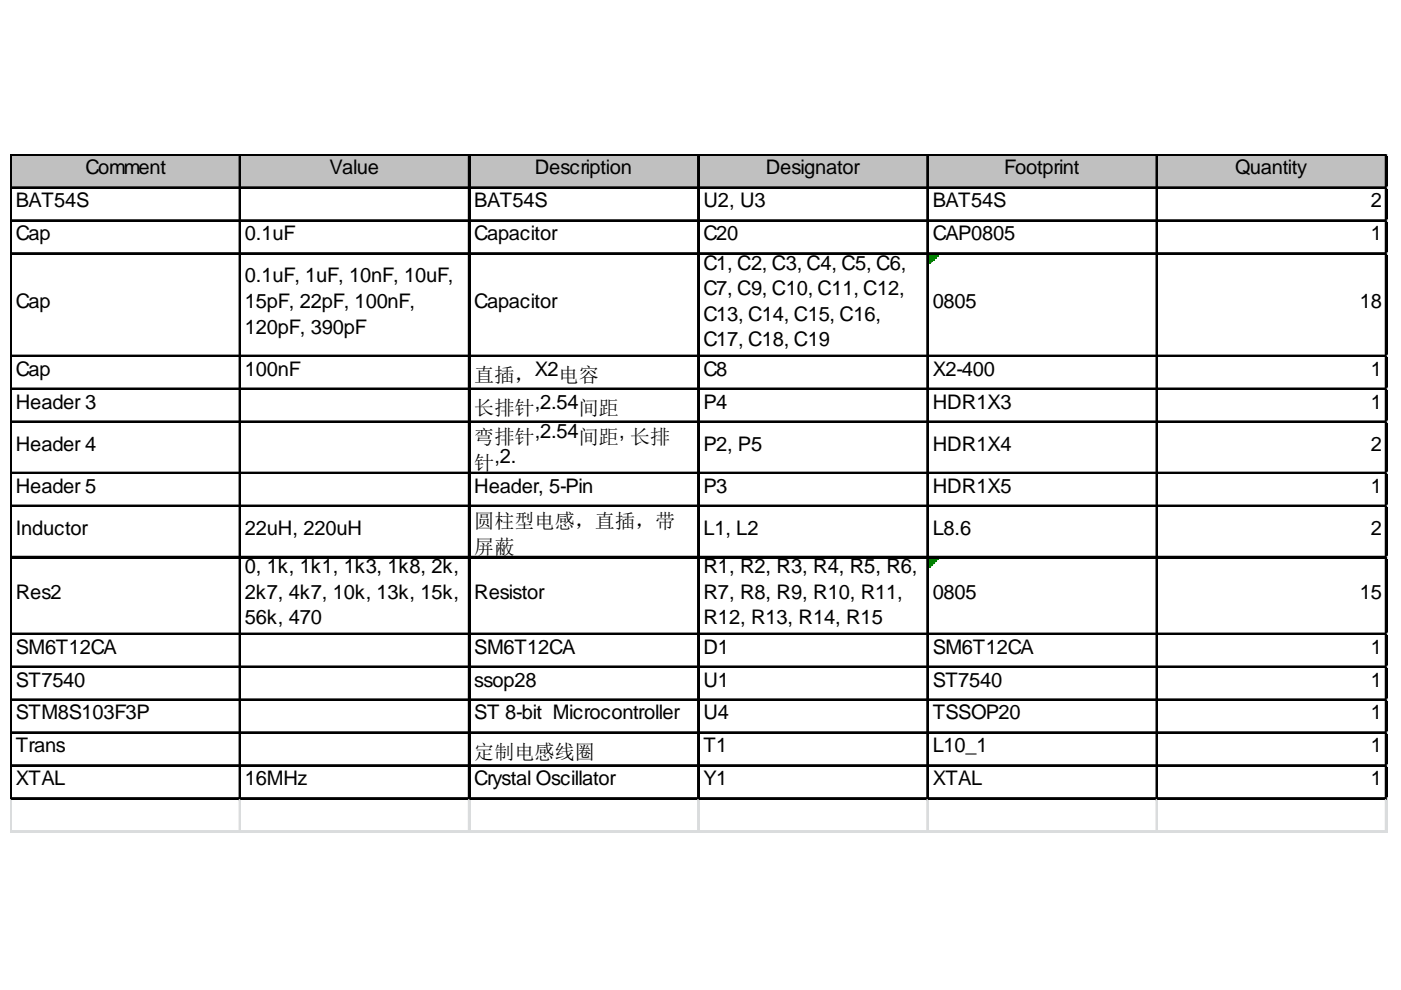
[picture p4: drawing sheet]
<svg xmlns="http://www.w3.org/2000/svg" width="297mm" height="210mm" viewBox="0 0 297 210" stroke-linecap="round" stroke-linejoin="round" font-family="sans-serif">
<defs><g id="words">
<g font-size="4.3">
<text x="18.1" y="37">Comment</text>
<text x="69.8" y="37">Value</text>
<text x="113.4" y="37">Description</text>
<text x="162.4" y="37">Designator</text>
<text x="212.9" y="37">Footprint</text>
<text x="261.9" y="37">Quantity</text>
<text x="3.3" y="44">BAT54S</text>
<text x="100.5" y="44">BAT54S</text>
<text x="149.1" y="44">U2, U3</text>
<text x="197.7" y="44">BAT54S</text>
<text x="290.7" y="44">2</text>
<text x="3.3" y="51">Cap</text>
<text x="51.9" y="51">0.1uF</text>
<text x="100.5" y="51">Capacitor</text>
<text x="149.1" y="51">C20</text>
<text x="197.7" y="51">CAP0805</text>
<text x="290.7" y="51">1</text>
<text x="51.9" y="59.9">0.1uF, 1uF, 10nF, 10uF,</text>
<text x="149.1" y="57.2">C1, C2, C3, C4, C5, C6,</text>
<text x="3.3" y="65.3">Cap</text>
<text x="51.9" y="65.3">15pF, 22pF, 100nF,</text>
<text x="100.5" y="65.3">Capacitor</text>
<text x="149.1" y="62.6">C7, C9, C10, C11, C12,</text>
<text x="197.7" y="65.3">0805</text>
<text x="288.3" y="65.3">18</text>
<text x="51.9" y="70.7">120pF, 390pF</text>
<text x="149.1" y="68">C13, C14, C15, C16,</text>
<text x="149.1" y="73.4">C17, C18, C19</text>
<text x="3.3" y="79.6">Cap</text>
<text x="51.9" y="79.6">100nF</text>
<text x="100.5" y="81">直插，</text>
<text x="113.4" y="79.6">X2</text>
<text x="118.4" y="81">电容</text>
<text x="149.1" y="79.6">C8</text>
<text x="197.7" y="79.6">X2-400</text>
<text x="290.7" y="79.6">1</text>
<text x="3.3" y="86.6">Header 3</text>
<text x="100.5" y="88">长排针</text>
<text x="113.4" y="86.6">,2.54</text>
<text x="122.7" y="88">间距</text>
<text x="149.1" y="86.6">P4</text>
<text x="197.7" y="86.6">HDR1X3</text>
<text x="290.7" y="86.6">1</text>
<text x="3.3" y="95.5">Header 4</text>
<text x="100.5" y="94.2">弯排针</text>
<text x="113.4" y="92.8">,2.54</text>
<text x="122.7" y="94.2">间距 长排</text>
<text x="131.3" y="92.8">,</text>
<text x="149.1" y="95.5">P2, P5</text>
<text x="197.7" y="95.5">HDR1X4</text>
<text x="290.7" y="95.5">2</text>
<text x="100.5" y="99.6">针</text>
<text x="104.8" y="98.3">,2.</text>
<text x="3.3" y="104.5">Header 5</text>
<text x="100.5" y="104.5">Header, 5-Pin</text>
<text x="149.1" y="104.5">P3</text>
<text x="197.7" y="104.5">HDR1X5</text>
<text x="290.7" y="104.5">1</text>
<text x="3.3" y="113.4">Inductor</text>
<text x="51.9" y="113.4">22uH, 220uH</text>
<text x="100.5" y="112">圆柱型电感，直插，带</text>
<text x="149.1" y="113.4">L1, L2</text>
<text x="197.7" y="113.4">L8.6</text>
<text x="290.7" y="113.4">2</text>
<text x="100.5" y="117.4">屏蔽</text>
<text x="51.9" y="121.5">0, 1k, 1k1, 1k3, 1k8, 2k,</text>
<text x="149.1" y="121.5">R1, R2, R3, R4, R5, R6,</text>
<text x="3.3" y="126.9">Res2</text>
<text x="51.9" y="126.9">2k7, 4k7, 10k, 13k, 15k,</text>
<text x="100.5" y="126.9">Resistor</text>
<text x="149.1" y="126.9">R7, R8, R9, R10, R11,</text>
<text x="197.7" y="126.9">0805</text>
<text x="288.3" y="126.9">15</text>
<text x="51.9" y="132.4">56k, 470</text>
<text x="149.1" y="132.4">R12, R13, R14, R15</text>
<text x="3.3" y="138.6">SM6T12CA</text>
<text x="100.5" y="138.6">SM6T12CA</text>
<text x="149.1" y="138.6">D1</text>
<text x="197.7" y="138.6">SM6T12CA</text>
<text x="290.7" y="138.6">1</text>
<text x="3.3" y="145.6">ST7540</text>
<text x="100.5" y="145.6">ssop28</text>
<text x="149.1" y="145.6">U1</text>
<text x="197.7" y="145.6">ST7540</text>
<text x="290.7" y="145.6">1</text>
<text x="3.3" y="152.5">STM8S103F3P</text>
<text x="100.5" y="152.5">ST 8-bit Microcontroller</text>
<text x="149.1" y="152.5">U4</text>
<text x="197.7" y="152.5">TSSOP20</text>
<text x="290.7" y="152.5">1</text>
<text x="3.3" y="159.5">Trans</text>
<text x="100.5" y="160.9">定制电感线圈</text>
<text x="149.1" y="159.5">T1</text>
<text x="197.7" y="159.5">L10_1</text>
<text x="290.7" y="159.5">1</text>
<text x="3.3" y="166.5">XTAL</text>
<text x="51.9" y="166.5">16MHz</text>
<text x="100.5" y="166.5">Crystal Oscillator</text>
<text x="149.1" y="166.5">Y1</text>
<text x="197.7" y="166.5">XTAL</text>
<text x="290.7" y="166.5">1</text>
</g>
</g></defs>
<path d="M2.5 33.1h291.6v7h-291.6z" fill="#c0c0c0"/>
<path d="M197 54.1h1.9" fill="none" stroke="#008000" stroke-width=".39"/>
<path d="M197 54.1h1.9v.3h-1.9z" fill="#008000"/>
<path d="M197 54.4h1.5" fill="none" stroke="#008000" stroke-width=".39"/>
<path d="M197 54.4h1.5v.4h-1.5z" fill="#008000"/>
<path d="M197 54.8h1.1" fill="none" stroke="#008000" stroke-width=".39"/>
<path d="M197 54.8h1.1v.4h-1.1z" fill="#008000"/>
<path d="M197 55.2h.7" fill="none" stroke="#008000" stroke-width=".39"/>
<path d="M197 55.2h.7v.4h-.7z" fill="#008000"/>
<path d="M197 55.6h.4" fill="none" stroke="#008000" stroke-width=".39"/>
<path d="M197 55.6h.4v.4h-.4z" fill="#008000"/>
<path d="M197 118.4h1.9" fill="none" stroke="#008000" stroke-width=".39"/>
<path d="M197 118.4h1.9v.4h-1.9z" fill="#008000"/>
<path d="M197 118.8h1.5" fill="none" stroke="#008000" stroke-width=".39"/>
<path d="M197 118.8h1.5v.4h-1.5z" fill="#008000"/>
<path d="M197 119.2h1.1" fill="none" stroke="#008000" stroke-width=".39"/>
<path d="M197 119.2h1.1v.4h-1.1z" fill="#008000"/>
<path d="M197 119.6h.7" fill="none" stroke="#008000" stroke-width=".39"/>
<path d="M197 119.6h.7v.4h-.7z" fill="#008000"/>
<path d="M197 120h.4" fill="none" stroke="#008000" stroke-width=".39"/>
<path d="M197 120h.4v.4h-.4z" fill="#008000"/>
<g fill="none" stroke="#000" stroke-width=".39">
<path d="M2.2 32.7v136.9M2.4 32.7v136.9M2.6 32.7h291.5M2.6 32.9h291.5M2.6 39.7h291.5M2.6 39.9h291.5M50.8 33.1v136.5M51 33.1v136.5M99.4 33.1v136.5M99.6 33.1v136.5M148 33.1v136.5M148.2 33.1v136.5"/>
<path d="M196.6 33.1v136.5M196.8 33.1v136.5M245.2 33.1v136.5M245.4 33.1v136.5M293.8 33.1v136.5M2.6 46.7h291.5M2.6 46.9h291.5M2.6 53.7h291.5M2.6 53.9h291.5M2.6 75.4h291.5M2.6 75.6h291.5M2.6 82.4h291.5"/>
<path d="M2.6 82.6h291.5M2.6 89.3h291.5M2.6 89.5h291.5M2.6 100.2h291.5M2.6 100.4h291.5M2.6 107.2h291.5M2.6 107.4h291.5M2.6 118h291.5M2.6 118.2h291.5M2.6 134.3h291.5M2.6 134.5h291.5M2.6 141.3h291.5"/>
<path d="M2.6 141.5h291.5M2.6 148.3h291.5M2.6 148.5h291.5M2.6 155.2h291.5M2.6 155.4h291.5M2.6 162.2h291.5M2.6 162.4h291.5M2.6 169.2h291.5M2.6 169.4h291.5"/>
</g>
<path d="M294 33.1v136.5" fill="none" stroke="#000" stroke-width=".35"/>
<g fill="none" stroke="#dadcdd" stroke-width=".39">
<path d="M2.2 169.6v7M2.2 176.2h291.9M2.2 176.4h291.9M2.4 169.6v7M50.8 169.6v7M51 169.6v7M99.4 169.6v7M99.6 169.6v7M148 169.6v7M148.2 169.6v7M196.6 169.6v7M196.8 169.6v7"/>
<path d="M245.2 169.6v7M245.4 169.6v7M293.8 169.6v7"/>
</g>
<path d="M294 169.6v7" fill="none" stroke="#dadcdd" stroke-width=".35"/>
<use href="#words"/>
</svg>
